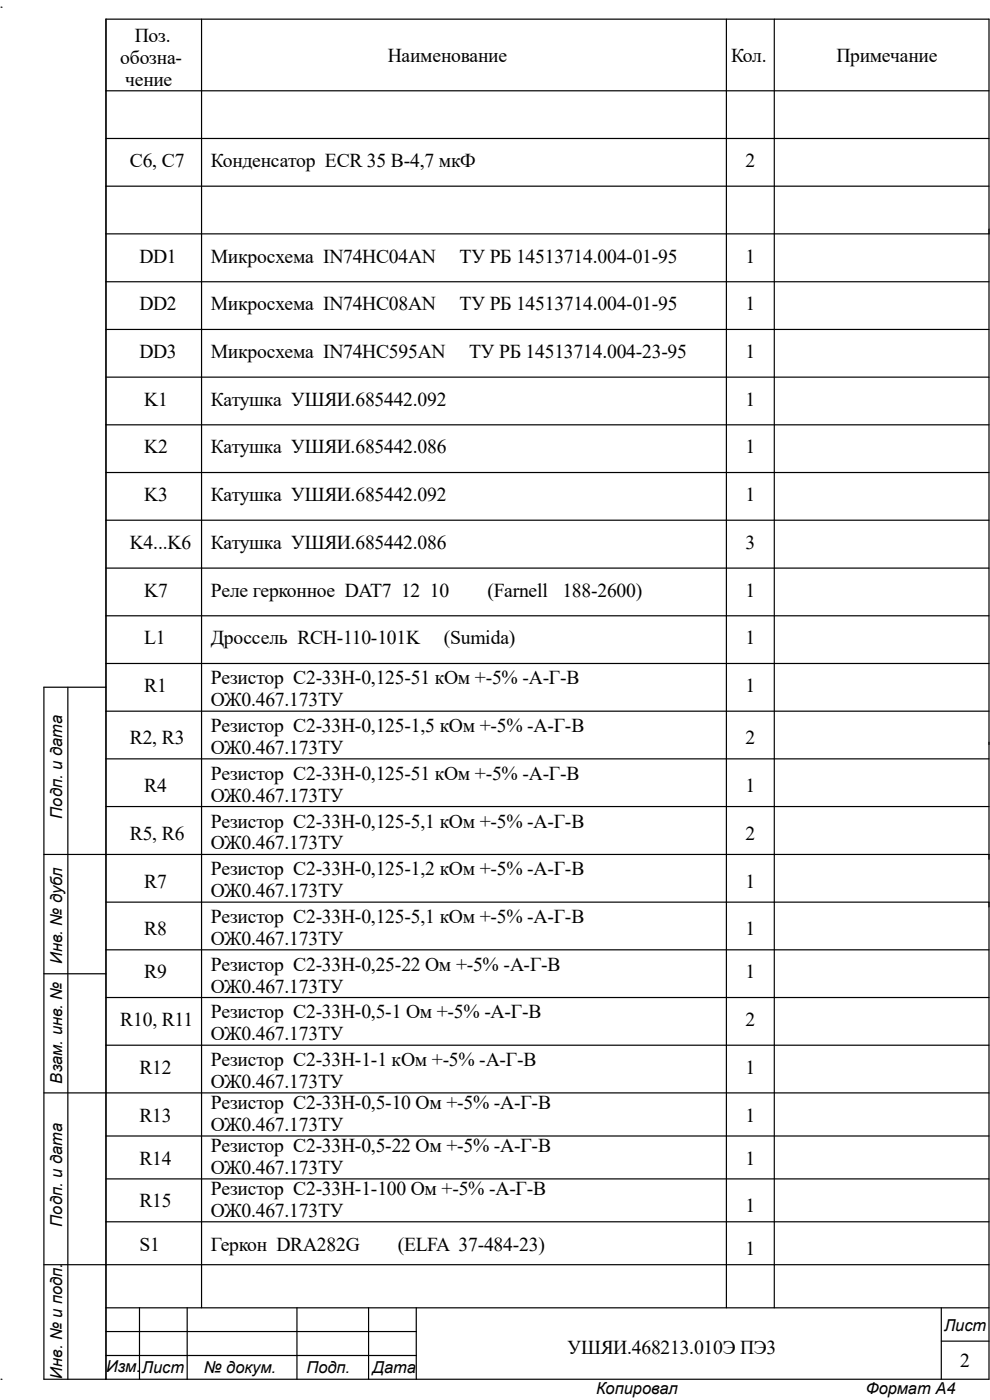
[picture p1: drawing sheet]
<svg xmlns="http://www.w3.org/2000/svg" width="210mm" height="297mm" viewBox="0 0 210 297" stroke-linecap="round" stroke-linejoin="round" font-family="sans-serif">
<defs><g id="words">
<g font-size="4.2">
<text x="28.6" y="8.9">Поз.</text>
<text x="25.5" y="13.5">обозна-</text>
<text x="82.3" y="13.2">Наименование</text>
<text x="155.1" y="13.2">Кол.</text>
<text x="177.4" y="13.2">Примечание</text>
<text x="26.5" y="18.2">чение</text>
<text x="27.6" y="35.4">C6, C7</text>
<text x="44.7" y="35.4">Конденсатор ECR 35 В-4,7 мкФ</text>
<text x="158.2" y="35.4">2</text>
<text x="29.6" y="55.7">DD1</text>
<text x="44.7" y="55.7">Микросхема IN74HC04AN</text>
<text x="97.5" y="55.7">ТУ РБ 14513714.004-01-95</text>
<text x="158.2" y="55.7">1</text>
<text x="29.6" y="65.8">DD2</text>
<text x="44.7" y="65.8">Микросхема IN74HC08AN</text>
<text x="97.5" y="65.8">ТУ РБ 14513714.004-01-95</text>
<text x="158.2" y="65.8">1</text>
<text x="29.6" y="75.9">DD3</text>
<text x="44.7" y="75.9">Микросхема IN74HC595AN</text>
<text x="99.5" y="75.9">ТУ РБ 14513714.004-23-95</text>
<text x="158.2" y="75.9">1</text>
<text x="30.6" y="86.1">K1</text>
<text x="44.7" y="86.1">Катушка УШЯИ.685442.092</text>
<text x="158.2" y="86.1">1</text>
<text x="30.6" y="96.2">K2</text>
<text x="44.7" y="96.2">Катушка УШЯИ.685442.086</text>
<text x="158.2" y="96.2">1</text>
<text x="30.6" y="106.3">K3</text>
<text x="44.7" y="106.3">Катушка УШЯИ.685442.092</text>
<text x="158.2" y="106.3">1</text>
<text x="27.6" y="116.5">K4...K6</text>
<text x="44.7" y="116.5">Катушка УШЯИ.685442.086</text>
<text x="158.2" y="116.5">3</text>
<text x="30.6" y="126.6">K7</text>
<text x="44.7" y="126.6">Реле герконное DAT7 12 10</text>
<text x="103.4" y="126.6">(Farnell</text>
<text x="119.3" y="126.6">188-2600)</text>
<text x="158.2" y="126.6">1</text>
<text x="30.6" y="136.7">L1</text>
<text x="44.7" y="136.7">Дроссель RCH-110-101K</text>
<text x="94.2" y="136.7">(Sumida)</text>
<text x="158.2" y="136.7">1</text>
<text x="30.6" y="146.8">R1</text>
<text x="44.7" y="145.2">Резистор С2-33Н-0,125-51 кОм +-5% -А-Г-В</text>
<text x="44.7" y="149.8">ОЖ0.467.173ТУ</text>
<text x="158.2" y="146.8">1</text>
<text x="44.7" y="155.3">Резистор С2-33Н-0,125-1,5 кОм +-5% -А-Г-В</text>
<text x="27.6" y="157.9">R2, R3</text>
<text x="44.7" y="159.9">ОЖ0.467.173ТУ</text>
<text x="158.2" y="157.9">2</text>
<text x="44.7" y="165.4">Резистор С2-33Н-0,125-51 кОм +-5% -А-Г-В</text>
<text x="30.6" y="168.1">R4</text>
<text x="44.7" y="170.1">ОЖ0.467.173ТУ</text>
<text x="158.2" y="168.1">1</text>
<text x="27.6" y="178.2">R5, R6</text>
<text x="44.7" y="175.6">Резистор С2-33Н-0,125-5,1 кОм +-5% -А-Г-В</text>
<text x="158.2" y="178.2">2</text>
<text x="44.7" y="185.7">Резистор С2-33Н-0,125-1,2 кОм +-5% -А-Г-В</text>
<text x="44.7" y="180.2">ОЖ0.467.173ТУ</text>
<text x="30.6" y="188.3">R7</text>
<text x="44.7" y="190.3">ОЖ0.467.173ТУ</text>
<text x="158.2" y="188.3">1</text>
<text x="44.7" y="195.8">Резистор С2-33Н-0,125-5,1 кОм +-5% -А-Г-В</text>
<text x="30.6" y="198.5">R8</text>
<text x="44.7" y="200.4">ОЖ0.467.173ТУ</text>
<text x="158.2" y="198.5">1</text>
<text x="30.6" y="207.6">R9</text>
<text x="44.7" y="206">Резистор С2-33Н-0,25-22 Ом +-5% -А-Г-В</text>
<text x="158.2" y="207.6">1</text>
<text x="44.7" y="210.6">ОЖ0.467.173ТУ</text>
<text x="25.5" y="217.7">R10, R11</text>
<text x="44.7" y="216.1">Резистор С2-33Н-0,5-1 Ом +-5% -А-Г-В</text>
<text x="44.7" y="220.7">ОЖ0.467.173ТУ</text>
<text x="158.2" y="217.7">2</text>
<text x="29.6" y="227.8">R12</text>
<text x="44.7" y="226.2">Резистор С2-33Н-1-1 кОм +-5% -А-Г-В</text>
<text x="158.2" y="227.8">1</text>
<text x="44.7" y="230.8">ОЖ0.467.173ТУ</text>
<text x="29.6" y="238">R13</text>
<text x="44.7" y="235.3">Резистор С2-33Н-0,5-10 Ом +-5% -А-Г-В</text>
<text x="44.7" y="239.9">ОЖ0.467.173ТУ</text>
<text x="158.2" y="238">1</text>
<text x="44.7" y="244.4">Резистор С2-33Н-0,5-22 Ом +-5% -А-Г-В</text>
<text x="29.6" y="247.1">R14</text>
<text x="44.7" y="249">ОЖ0.467.173ТУ</text>
<text x="158.2" y="247.1">1</text>
<text x="29.6" y="256.2">R15</text>
<text x="44.7" y="253.5">Резистор С2-33Н-1-100 Ом +-5% -А-Г-В</text>
<text x="158.2" y="257.2">1</text>
<text x="44.7" y="258.1">ОЖ0.467.173ТУ</text>
<text x="29.6" y="265.3">S1</text>
<text x="44.7" y="265.3">Геркон DRA282G</text>
<text x="84.4" y="265.3">(ELFA 37-484-23)</text>
<text x="158.2" y="266.3">1</text>
<text x="120.4" y="287.1">УШЯИ.468213.010Э ПЭ3</text>
<text x="203.7" y="290.1">2</text>
</g>
<g font-size="3.5">
<text x="13.2" y="173.7" transform="rotate(-90 13.2 173.7)">Подп. и дата</text>
<text x="13.2" y="204.6" transform="rotate(-90 13.2 204.6)">Инв. № дубл</text>
<text x="13.2" y="229.9" transform="rotate(-90 13.2 229.9)">Взам. инв. №</text>
<text x="13.2" y="260.2" transform="rotate(-90 13.2 260.2)">Подп. и дата</text>
<text x="200.3" y="282.4">Лист</text>
<text x="13.2" y="292.5" transform="rotate(-90 13.2 292.5)">Инв. № и подп.</text>
<text x="22.5" y="291.1">Изм.</text>
<text x="30.1" y="291.3">Лист</text>
<text x="43.3" y="291.3">№ докум.</text>
<text x="65" y="291.3">Подп.</text>
<text x="79" y="291.2">Дата</text>
<text x="126.4" y="295.7">Копировал</text>
<text x="183.6" y="295.7">Формат А4</text>
</g>
</g></defs>
<g fill="none" stroke="#000" stroke-width=".25">
<path d="M.2 1.5h.1M22.5 19.3h187.3M42.8 4.1v273.4M154.1 4.1v273.4M164.3 4.1v273.4M22.5 39.5h187.3M22.5 29.4h187.3M22.5 59.8h187.3M22.5 49.6h187.3M22.5 69.9h187.3M22.5 90.1h187.3M22.5 80h187.3"/>
<path d="M22.5 110.4h187.3M22.5 100.2h187.3M22.5 130.6h187.3M22.5 120.5h187.3M14.4 145.8v146.8M22.5 145.8h-13.2v146.8h200.5v-288.5h-187.3v288.5M22.5 150.9h187.3M22.5 140.8h187.3M22.5 171.1h187.3M22.5 161h187.3M9.3 181.3h200.5M22.5 191.4h187.3"/>
<path d="M9.3 206.6h13.2M22.5 211.6h187.3M22.5 201.5h187.3M9.3 231.9h200.5M22.5 221.7h187.3M22.5 250.1h187.3M22.5 241h187.3M22.5 259.2h187.3M9.3 268.3h200.5M22.5 277.5h187.3M29.6 277.5v15.1M39.7 277.5v15.1"/>
<path d="M63 277.5v15.1M78.2 277.5v15.1M88.3 277.5v15.1M199.7 277.5v15.1M.2 292.6h.1M22.5 287.6h65.8M22.5 282.5h65.8M199.7 284.5h10.1"/>
</g>
<use href="#words"/>
</svg>
